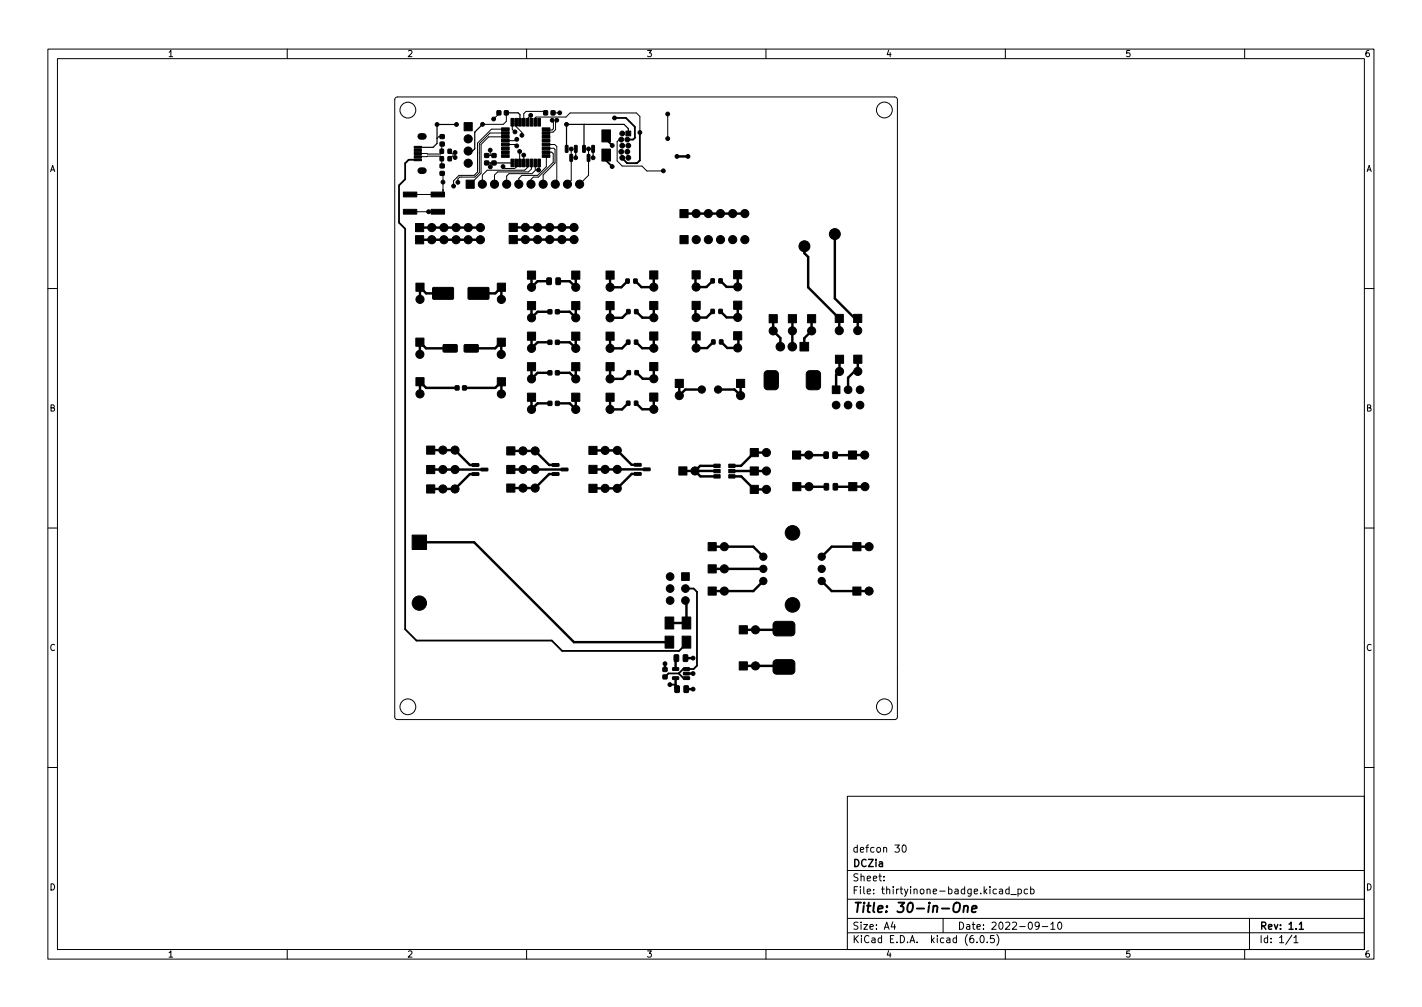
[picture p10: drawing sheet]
<svg xmlns="http://www.w3.org/2000/svg" width="297mm" height="210mm" viewBox="0 0 297 210" stroke-linecap="round" stroke-linejoin="round" font-family="sans-serif">
<defs><g id="words">
<text font-size="2.8" x="178" y="190.6">Title: 30-in-One</text>
<g font-size="2.1">
<text x="178" y="178">defcon 30</text>
<text x="178" y="184">Sheet:</text>
<text x="178" y="181">DCZia</text>
<text x="178" y="186.7">File: thirtyinone-badge.kicad_pcb</text>
<text x="178" y="196.9">KiCad E.D.A. kicad (6.0.5)</text>
<text x="178" y="194.1">Size: A4</text>
<text x="200" y="194.1">Date: 2022-09-10</text>
<text x="263" y="194.1">Rev: 1.1</text>
<text x="263" y="196.9">Id: 1/1</text>
</g>
<g font-size="1.8">
<text x="35" y="11.9">1</text>
<text x="85" y="11.9">2</text>
<text x="135" y="11.9">3</text>
<text x="185" y="11.9">4</text>
<text x="235" y="11.9">5</text>
<text x="285" y="11.9">6</text>
<text x="10.3" y="35.9">A</text>
<text x="285.3" y="35.9">A</text>
<text x="10.3" y="85.9">B</text>
<text x="285.3" y="85.9">B</text>
<text x="10.3" y="135.9">C</text>
<text x="285.3" y="135.9">C</text>
<text x="10.3" y="185.9">D</text>
<text x="285.3" y="185.9">D</text>
<text x="35" y="199.9">1</text>
<text x="85" y="199.9">2</text>
<text x="135" y="199.9">3</text>
<text x="185" y="199.9">4</text>
<text x="235" y="199.9">5</text>
<text x="285" y="199.9">6</text>
</g>
</g></defs>
<g fill="none" stroke="#000" stroke-width=".21">
<path d="M10 10.2h277v190.1h-277zM12 12.2h273v186.1h-273zM60 10.2v2M110 10.2v2M160 10.2v2M210 10.2v2M260 10.2v2M82.6 20.4l.4-.2h103.9l.4 .3 .2 .3v128.9l-.3 .4-.3 .1h-103.9l-.4-.2-.1-.3v-128.9zM87.3 32.7l4.7-.1 .3 .3 .1 1.7M92.4 30.1l-.1 1.8-.3 .3-4.7-.1M92.4 36.2l.1 .2v3.8M92.4 28.5h-.7l-.4 .4"/>
<path d="M92.5 39.6h.1M93.9 31.6l.6 .5h.3l.3-.3M95.1 32.9l-.3-.3h-.3l-.6 .5M101.7 32.5h1.5M102.4 34h.1M102.4 31.3v.1M102.4 31.4v1.1M102.4 34v.8M104.2 23.6v.2l-1.1 1M105.6 27h-2.9l-2.9 2.9v6l-.8 .7h-3.1l-1.2 1.1v1.2M105.6 27.8h-3.2l-2.3 2.2v6l-.9 1h-3.2l-.4 .4v.7M105.6 30.2h2.1l.2 .3"/>
<path d="M105.6 28.6h-3.5l-1.6 1.6v6l-2.3 2.3M105.8 23.6v1.7l-.7 .7h-4.3M107 25.5v1.5l.6 .5M107.8 25.5v.9l1.2 1.2v.6M107.8 34v.9l-.3 .3h-2l-.4-.4M107.9 29.1l-.2 .3h-2.1M108.5 31.6l.1 2.4M109.4 32.4h.1M109.4 32.4v1.6M110.2 34v.9l-.6 .6h-7.8l-1 1.1v1.9M110.9 24.1l-.7 .6v.8M111 34v1.3l-.6 .6h-6.5l-.6 .6v2"/>
<path d="M111.8 25.5v-.9l.2-.2h6.2l.9-.8h13.8l.8 .7v3.4M111.8 34v1.6l-.7 .7h-4.8l-.5 .5v1.7M112.6 34v1.4l-.1 .1M114 23.6l-.3-.3h-3.8l-.5 .4v1.8M114.1 30.2h1.8l.4 .4v7.5l-.3 .4M114.1 31.8h1.2l.3 .3v1.8l-3.1 3.1h-1.1l-.5 .5v1M114.1 32.6v2.2l-1.8 1.8h-3.3l-.6 .7v1.2M114.1 31h.1M114.1 31h1.6l.2 .2v2.8l-2.4 2.5v2M115.4 25.1l.2 .3v1.5l-.3 .2-1.2-.1M115.5 23.6h1.4M116.3 25.1l-.3 .3v1.7l-.5 .5-1.4 .2"/>
<path d="M119.3 31.1v6.6l-.8 .8M122.9 31.1v5.5l-1.8 1.9M129.8 29.1h-.5l-.4 .5v4l1.1 1.1h4.1l1 1h3.4M138.6 35.7h-.1M139.5 23.8v5.1M85.7 44.2h5.8M85.7 40.6h5.8M10 60.2h2M285 60.2h2M10 110.2h2M285 110.2h2M10 160.2h2"/>
<path d="M177 166.3h108v32h-108zM186.9 176.4h1l-.5 .6 .4 .1v.7l-.2 .1-.7-.1M188.6 176.6l.2-.2a.8 .8 0 0 1 .5 .8 .8 .8 0 0 1-.5 .7l-.2-.1-.2-.4zM285 160.2h2M60 198.3v2M110 198.3v2M160 198.3v2M177 194.8h108M177 191.8h108M177 187.8h108M177 181.8h108M184.6 183.8v.1"/>
<path d="M184.6 183v.1M186.5 192.5l-.4 1h1M186.9 193v1M197 191.8v3M204.1 196.7v.1M204.9 195.4l.2-.1a.8 .8 0 0 1 .5 .8 .8 .8 0 0 1-.5 .7 1 1 0 0 1-.2-1.4zM206.2 196.7v.1M207.6 195.3h-.7v.7l.2-.1 .5 .1 .1 .2-.1 .5-.2 .1-.5-.1M208.2 195.1a1.72 1.72 0 0 1 0 2.3M208.8 185.7h.6v.9M209.4 186l-.5 .1-.2 .2 .2 .3h.5M210 198.3v2"/>
<path d="M210.8 185.7l-.4-.1-.3 .3 .1 .7h.6M210.8 185.1v1.5M211.1 186.8h1.2M212.6 185.7l.5-.1 .3 .3-.2 .7h-.6M212.6 185.6v1.5M214.6 185.7l-.4-.1-.3 .3 .2 .7h.5M215.3 185.7l.4-.1 .3 .3-.1 .7h-.6M215.3 185.1v1.5M217.1 193.2l-.3 .3-.4-.1-.2-.2 .2-.6 .4-.1 .2 .2a.99 .99 0 0 1-.4 1.3h-.2M217.7 193.5h1.2M219.5 193l.4-.5v1.5M219.5 194h.9"/>
<path d="M221.1 192.6l.2-.1a.8 .8 0 0 1 .5 .8 .8 .8 0 0 1-.5 .7 1 1 0 0 1-.2-1.4zM260 198.3v2M261 191.8v6.5M269.9 195.3l-1.3 1.9M270.3 195.8l.4-.5v1.5M270.3 196.8h.8"/>
<circle cx="85.2" cy="23" r="1.65"/>
<circle cx="184.7" cy="23" r="1.65"/>
<circle cx="85.2" cy="147.6" r="1.65"/>
<circle cx="184.7" cy="147.6" r="1.65"/>
</g>
<path d="M271.4 193l.4-.5v1.5M271.4 194h.9" fill="none" stroke="#000" stroke-width=".3"/>
<path d="M199.3 188.7a.69 .69 0 0 1 1.2 0 1.47 1.47 0 0 1-.6 1.8l-.6-.1a1.5 1.5 0 0 1 0-1.7zM201.4 189.3l.3-.2 .4 .1v1.3M201.4 189.1l-.2 1.4M203 189.8l1-.2v-.4h-.8l-.2 1 .2 .3 .6-.1" fill="none" stroke="#000" stroke-width=".4"/>
<g fill="#000" stroke="#000" stroke-width=".21">
<path d="M86.5 33.2h1.5v.4h-1.5zM86.5 32.5h1.5v.4h-1.5zM86.5 31.9h1.5v.4h-1.5zM86.5 31.2h1.5v.4h-1.5zM86.5 30.6h1.5v.4h-1.5zM91.9 31.2h.7v.8h-.7zM91.9 32.7h.7v.9h-.7zM92 35.8h.8v.8h-.8zM92 34.3h.8v.7h-.8zM92 29.7h.8v.8h-.8zM92 28.1h.8v.8h-.8zM93.6 31.2h.7v.8h-.7z"/>
<path d="M93.6 32.7h.7v.9h-.7zM96.9 25.6h1.7v1.7h-1.7zM97.4 37.6h1.7v1.7h-1.7zM101.3 33.6h.8v.8h-.8zM101.3 32.1h.8v.8h-.8zM102.8 33.6h.8v.8h-.8zM102.8 32.1h.8v.8h-.8zM103.8 23.1h.8v.9h-.8zM104.8 32.3h1.6v.5h-1.6zM104.8 31.5h1.6v.5h-1.6zM104.8 30.7h1.6v.5h-1.6zM104.8 29.9h1.6v.5h-1.6z"/>
<path d="M104.8 29.1h1.6v.5h-1.6zM104.8 28.3h1.6v.5h-1.6zM104.8 27.5h1.6v.5h-1.6zM104.8 26.7h1.6v.5h-1.6zM105.4 23.1h.7v.9h-.7zM106.7 24.7h.6v1.6h-.6zM106.7 33.2h.6v1.6h-.6zM107.5 24.7h.6v1.6h-.6zM107.5 33.2h.6v1.6h-.6zM108.3 24.7h.6v1.6h-.6zM108.3 33.2h.6v1.6h-.6zM109.1 24.7h.6v1.6h-.6z"/>
<path d="M109.1 33.2h.6v1.6h-.6zM109.9 24.7h.6v1.6h-.6zM109.9 33.2h.6v1.6h-.6zM110.7 24.7h.6v1.6h-.6zM110.7 33.2h.6v1.6h-.6zM111.5 24.7h.6v1.6h-.6zM111.5 33.2h.6v1.6h-.6zM112.3 24.7h.6v1.6h-.6zM112.3 33.2h.6v1.6h-.6zM113.3 26.7h1.6v.5h-1.6zM113.3 27.5h1.6v.5h-1.6zM113.3 28.3h1.6v.5h-1.6z"/>
<path d="M113.3 29.1h1.6v.5h-1.6zM113.3 29.9h1.6v.5h-1.6zM113.3 30.7h1.6v.5h-1.6zM113.3 31.5h1.6v.5h-1.6zM113.3 32.3h1.6v.5h-1.6zM113.6 23.1h.8v.9h-.8zM115.1 23.1h.8v.9h-.8zM118.1 30.4h.6l-.1 1.4-.5-.1zM119.1 32.3h.5l-.1 1.4-.5-.1zM120 30.4h.6l-.1 1.4-.5-.1zM121.7 30.4h.6l-.1 1.4-.5-.1zM122.7 32.3h.5l-.1 1.4-.4-.1z"/>
<path d="M123.6 30.4h.6l-.1 1.4-.5-.1zM125.7 31.1h1.8v2.5h-1.8zM125.7 27.1h1.8v2.5h-1.8zM130.7 27.4h1v1h-1zM84.3 40.1h2.8v1h-2.8zM84.3 43.7h2.8v1h-2.8zM86.8 49.2h1.7v1.7h-1.7zM86.8 46.7h1.7v1.7h-1.7zM90.1 40.1h2.8v1h-2.8zM90.1 43.7h2.8v1h-2.8zM106.4 49.2h1.7v1.7h-1.7zM106.4 46.6h1.7v1.7h-1.7z"/>
<path d="M110.2 56.6h1.7v1.7h-1.7zM114.3 58.1l.6-.1 .3 .1v1.1l-.2 .2h-.6l-.2-.1zM116.2 58.1l.6-.1 .3 .1v1.1l-.2 .2h-.6l-.2-.1zM119.4 56.6h1.7v1.7h-1.7zM126.6 56.6h1.7v1.7h-1.7zM130.7 58.3h.7v.8h-.7zM132.4 58.3h.7v.8h-.7zM135.7 56.6h1.7v1.7h-1.7zM142 43.7h1.7v1.7h-1.7zM142 49.2h1.7v1.7h-1.7zM144.6 56.5h1.7v1.7h-1.7zM148.5 58.2h.7v.9h-.7z"/>
<path d="M150.2 58.2h.7v.9h-.7zM153.2 56.5h1.7v1.7h-1.7zM86.9 70.6h1.7v1.7h-1.7zM86.9 59.1h1.7v1.7h-1.7zM90.4 60.1l4.2-.1 .2 .3-.1 2-.2 .2h-4l-.1-.2zM92.6 72l2.8-.1 .1 .3v1.2l-.2 .1h-2.6l-.2-.2zM97 72l2.8-.1 .1 .3v1.2l-.2 .1h-2.6l-.2-.2zM97.8 60.1l4.2-.1 .2 .3-.1 2-.2 .2h-4l-.1-.2zM103.9 70.6h1.7v1.7h-1.7zM103.9 59.1h1.7v1.7h-1.7zM110.2 75.7h1.7v1.7h-1.7zM110.2 69.3h1.7v1.7h-1.7z"/>
<path d="M110.2 63h1.7v1.7h-1.7zM114.5 77.4h.8v.9h-.8zM114.5 71.1h.8v.8h-.8zM114.5 64.7h.8v.8h-.8zM116 77.4h.8v.9h-.8zM116 71.1h.8v.8h-.8zM116 64.7h.8v.8h-.8zM119.4 69.3h1.7v1.7h-1.7zM119.4 75.7h1.7v1.7h-1.7zM119.4 63h1.7v1.7h-1.7zM126.6 63h1.7v1.7h-1.7zM126.6 75.7h1.7v1.7h-1.7z"/>
<path d="M126.6 69.3h1.7v1.7h-1.7zM130.9 71h.7v.9h-.7zM130.9 64.6h.7v.9h-.7zM131 77.4h.7v.8h-.7zM132.5 71h.7v.9h-.7zM132.6 64.6h.7v.9h-.7zM132.6 77.4h.7v.8h-.7zM135.7 75.7h1.7v1.7h-1.7zM135.7 62.9h1.7v1.7h-1.7zM135.7 69.3h1.7v1.7h-1.7zM144.6 69.3h1.7v1.7h-1.7zM144.6 62.9h1.7v1.7h-1.7z"/>
<path d="M148.5 64.6h.7v.8h-.7zM148.7 71h.6v.8h-.6zM150.2 64.6h.7v.8h-.7zM150.3 71h.7v.8h-.7zM153.2 69.3h1.7v1.7h-1.7zM153.2 62.9h1.7v1.7h-1.7zM160.7 65.7h1.7v1.7h-1.7zM159.8 77.7l.6-.3h1.6l.4 .3 .2 .4v2.5l-.3 .6-.4 .2h-1.5l-.6-.3-.2-.5v-2.5zM164.7 65.7h1.7v1.7h-1.7zM167.1 71.5h1.8v1.8h-1.8zM168.7 65.7h1.7v1.7h-1.7zM168.7 77.5l.5-.1h1.5l.5 .3 .2 .4v2.5l-.3 .6-.4 .2h-1.5l-.6-.3-.2-.5v-2.5z"/>
<path d="M174.5 65.6h1.7v1.7h-1.7zM174.5 74.2h1.7v1.7h-1.7zM178.3 65.6h1.7v1.7h-1.7zM178.3 74.2h1.7v1.7h-1.7zM86.9 78.9h1.7v1.7h-1.7zM89.1 93.1h1.7v1.7h-1.7zM89.1 97.2h1.7v1.7h-1.7zM95.1 80.6h.8v.8h-.8zM96.6 80.6h.8v.8h-.8zM98.6 96.8h1.4v.5l-1.3 .1zM98.6 98.7h1.4v.5l-1.3 .1zM100.5 97.8l1.3-.1 .1 .5-1.4 .1z"/>
<path d="M103.9 78.9h1.7v1.7h-1.7zM105.9 93.3h1.7v1.7h-1.7zM105.9 97.2h1.7v1.7h-1.7zM110.2 82.1h1.7v1.7h-1.7zM114.5 83.8h.8v.8h-.8zM115.4 96.8h1.3l.1 .5-1.4 .1zM115.4 98.7h1.3l.1 .5-1.4 .1zM116 83.8h.8v.8h-.8zM117.2 97.8l1.4-.1 .1 .5-1.4 .1zM119.4 82.1h1.7v1.7h-1.7zM123 93.2h1.7v1.7h-1.7zM123 97.2h1.7v1.7h-1.7z"/>
<path d="M126.6 82.1h1.7v1.7h-1.7zM130.9 83.8h.7v.8h-.7zM132.5 96.8h1.4v.5h-1.3zM132.5 98.7h1.4v.5h-1.3zM132.5 83.8h.7v.8h-.7zM134.4 97.7h1.3l.1 .5-1.4 .1zM135.7 82.1h1.7v1.7h-1.7zM141 79.2h1.7v1.7h-1.7zM141.8 97.5h1.7v1.7h-1.7zM149.1 96.9h1.3v.7h-1.3zM149.1 98h1.3v.7h-1.3zM149.1 99.1h1.3v.7h-1.3z"/>
<path d="M152.2 99.1h1.3v.7h-1.3zM152.2 98h1.3v.7h-1.3zM152.2 96.9h1.3v.7h-1.3zM153.9 79.2h1.7v1.7h-1.7zM156.7 97.5h1.7v1.7h-1.7zM156.7 93.6h1.7v1.7h-1.7zM165.5 94.2h1.7v1.7h-1.7zM172.2 94.4l.6-.1 .2 .2 .1 1-.2 .2h-.6l-.2-.1zM173.9 80.6h1.6v1.6h-1.6zM174 94.4l.7-.1 .2 .2v1l-.1 .2h-.6l-.2-.1zM177.2 94.2h1.7v1.7h-1.7zM86.1 111.7h3v3h-3z"/>
<path d="M89.1 101.2h1.7v1.7h-1.7zM105.9 101.1h1.7v1.7h-1.7zM123 101.1h1.7v1.7h-1.7zM142.4 119.6h1.6v1.6h-1.6zM147.9 117.9h1.7v1.7h-1.7zM147.9 113.3h1.7v1.7h-1.7zM156.7 101.3h1.7v1.7h-1.7zM165.6 100.8h1.7v1.7h-1.7zM172.2 101l.7-.1 .2 .2v1l-.1 .2h-.6l-.2-.1zM174.1 101l.6-.1 .3 .2v1l-.2 .2h-.5l-.3-.1zM177.3 100.8h1.7v1.7h-1.7zM178.2 113.3h1.7v1.7h-1.7z"/>
<path d="M138.9 128.8h1.8v2.5h-1.8zM138.9 132.8h1.8v2.5h-1.8zM140.9 136.8l.6-.1 .3 .1v1.1l-.2 .2h-.6l-.2-.1zM140.5 139.4h1.2l.1 .5-1.2 .1zM142.5 128.8h1.8v2.5h-1.8zM142.5 132.8h1.8v2.5h-1.8zM142.8 136.8l.6-.1 .3 .1v1.1l-.2 .2h-.6l-.2-.1zM142.8 139.4h1.2l.1 .5-1.3 .1zM147.9 122.6h1.7v1.7h-1.7zM154.4 138.2h1.7v1.7h-1.7zM154.4 130.7h1.7v1.7h-1.7zM161.8 129.9l.4-.2 3.4 .1 .4 .5v2l-.2 .3-.5 .2-3.4-.1-.3-.2-.1-.5v-1.7z"/>
<path d="M178.2 122.6h1.7v1.7h-1.7zM138.5 141h.8v.7h-.8zM138.5 139.4h.8v.8h-.8zM141 143.2h.7l.2 .1v1.1l-.1 .2h-.6l-.2-.1zM140.5 141.3h1.2l.1 .5-1.2 .1zM142.9 143.2h.7l.2 .1v1.1l-.1 .2h-.6l-.2-.1zM142.8 141.3h1.2l.1 .5-1.3 .1zM142.8 140.4l1.2-.1 .1 .5-1.3 .1zM161.8 137.9l.4-.2 3.4 .1 .4 .5v2l-.2 .3-.5 .2-3.4-.1-.3-.2-.1-.5v-1.7z"/>
<circle cx="91.3" cy="26" r=".4"/>
<circle cx="92.5" cy="38" r=".4"/>
<circle cx="94.8" cy="38.9" r=".4"/>
<circle cx="95.1" cy="31.8" r=".4"/>
<circle cx="95.1" cy="32.9" r=".4"/>
<circle cx="95.4" cy="26" r=".4"/>
<circle cx="95.6" cy="38.1" r=".4"/>
<circle cx="97.8" cy="34.1" r=".85"/>
<circle cx="97.8" cy="29" r=".85"/>
<circle cx="97.8" cy="31.5" r=".85"/>
<circle cx="100.8" cy="38.5" r=".85"/>
<circle cx="100.8" cy="26" r=".4"/>
<circle cx="102.4" cy="31.3" r=".4"/>
<circle cx="102.4" cy="34.8" r=".4"/>
<circle cx="103.1" cy="24.8" r=".4"/>
<circle cx="103.3" cy="38.5" r=".85"/>
<circle cx="105.1" cy="34.8" r=".4"/>
<circle cx="105.8" cy="38.5" r=".85"/>
<circle cx="107.6" cy="27.5" r=".4"/>
<circle cx="107.9" cy="30.5" r=".4"/>
<circle cx="107.9" cy="29.1" r=".4"/>
<circle cx="108.4" cy="38.5" r=".85"/>
<circle cx="108.5" cy="31.6" r=".4"/>
<circle cx="109" cy="28.2" r=".4"/>
<circle cx="109.4" cy="32.4" r=".4"/>
<circle cx="110.9" cy="24.1" r=".4"/>
<circle cx="110.9" cy="38.5" r=".85"/>
<circle cx="112.5" cy="35.5" r=".4"/>
<circle cx="113.5" cy="38.5" r=".85"/>
<circle cx="115.4" cy="25.1" r=".4"/>
<circle cx="116" cy="38.5" r=".85"/>
<circle cx="116.3" cy="25.1" r=".4"/>
<circle cx="116.9" cy="23.6" r=".4"/>
<circle cx="118.3" cy="26" r=".4"/>
<circle cx="118.5" cy="38.5" r=".85"/>
<circle cx="119.3" cy="31.1" r=".4"/>
<circle cx="120.3" cy="32.9" r=".4"/>
<circle cx="121.1" cy="38.5" r=".85"/>
<circle cx="122.9" cy="31.1" r=".4"/>
<circle cx="123.9" cy="32.9" r=".4"/>
<circle cx="127.9" cy="34.8" r=".4"/>
<circle cx="127.9" cy="30.4" r=".4"/>
<circle cx="128.4" cy="24.6" r=".4"/>
<circle cx="129.8" cy="31.7" r=".5"/>
<circle cx="129.8" cy="29.1" r=".5"/>
<circle cx="130" cy="27.9" r=".5"/>
<circle cx="130" cy="30.4" r=".5"/>
<circle cx="130" cy="32.9" r=".5"/>
<circle cx="131" cy="31.7" r=".5"/>
<circle cx="131" cy="29.1" r=".5"/>
<circle cx="131.2" cy="32.9" r=".5"/>
<circle cx="131.2" cy="30.4" r=".5"/>
<circle cx="133.7" cy="27.7" r=".4"/>
<circle cx="138.6" cy="35.7" r=".4"/>
<circle cx="139.5" cy="23.8" r=".4"/>
<circle cx="139.5" cy="28.9" r=".4"/>
<circle cx="141.4" cy="32.7" r=".4"/>
<circle cx="143.7" cy="32.7" r=".4"/>
<circle cx="89.5" cy="44.2" r=".4"/>
<circle cx="90.2" cy="47.5" r=".85"/>
<circle cx="90.2" cy="50.1" r=".85"/>
<circle cx="92.7" cy="50.1" r=".85"/>
<circle cx="92.7" cy="47.5" r=".85"/>
<circle cx="95.3" cy="47.5" r=".85"/>
<circle cx="95.3" cy="50.1" r=".85"/>
<circle cx="97.8" cy="50.1" r=".85"/>
<circle cx="97.8" cy="47.5" r=".85"/>
<circle cx="100.3" cy="47.5" r=".85"/>
<circle cx="100.3" cy="50.1" r=".85"/>
<circle cx="109.8" cy="47.5" r=".85"/>
<circle cx="109.8" cy="50" r=".85"/>
<circle cx="111" cy="60" r=".85"/>
<circle cx="112.3" cy="50" r=".85"/>
<circle cx="112.3" cy="47.5" r=".85"/>
<circle cx="114.8" cy="47.5" r=".85"/>
<circle cx="114.8" cy="50" r=".85"/>
<circle cx="117.4" cy="50" r=".85"/>
<circle cx="117.4" cy="47.5" r=".85"/>
<circle cx="119.9" cy="47.5" r=".85"/>
<circle cx="119.9" cy="50" r=".85"/>
<circle cx="120.3" cy="60" r=".85"/>
<circle cx="127.4" cy="60" r=".85"/>
<circle cx="136.6" cy="60" r=".85"/>
<circle cx="145.4" cy="59.9" r=".85"/>
<circle cx="145.4" cy="44.6" r=".85"/>
<circle cx="145.4" cy="50" r=".85"/>
<circle cx="148" cy="44.6" r=".85"/>
<circle cx="148" cy="50" r=".85"/>
<circle cx="150.5" cy="44.6" r=".85"/>
<circle cx="150.5" cy="50" r=".85"/>
<circle cx="153" cy="44.6" r=".85"/>
<circle cx="153.1" cy="50" r=".85"/>
<circle cx="154.1" cy="59.9" r=".85"/>
<circle cx="155.6" cy="44.6" r=".85"/>
<circle cx="155.6" cy="50" r=".85"/>
<circle cx="168" cy="51.4" r="1.14"/>
<circle cx="174.4" cy="48.9" r="1.14"/>
<circle cx="87.7" cy="74" r=".85"/>
<circle cx="87.7" cy="62.5" r=".85"/>
<circle cx="104.7" cy="74" r=".85"/>
<circle cx="104.7" cy="62.5" r=".85"/>
<circle cx="111" cy="66.4" r=".85"/>
<circle cx="111" cy="79.1" r=".85"/>
<circle cx="111" cy="72.7" r=".85"/>
<circle cx="120.3" cy="66.4" r=".85"/>
<circle cx="120.3" cy="72.7" r=".85"/>
<circle cx="120.3" cy="79.1" r=".85"/>
<circle cx="127.4" cy="72.7" r=".85"/>
<circle cx="127.4" cy="66.4" r=".85"/>
<circle cx="127.4" cy="79.1" r=".85"/>
<circle cx="136.6" cy="72.7" r=".85"/>
<circle cx="136.6" cy="66.3" r=".85"/>
<circle cx="136.6" cy="79.1" r=".85"/>
<circle cx="145.4" cy="66.3" r=".85"/>
<circle cx="145.4" cy="72.7" r=".85"/>
<circle cx="154.1" cy="72.7" r=".85"/>
<circle cx="154.1" cy="66.3" r=".85"/>
<circle cx="161.5" cy="69.1" r=".85"/>
<circle cx="163" cy="72.4" r=".9"/>
<circle cx="165.5" cy="72.4" r=".9"/>
<circle cx="165.5" cy="69.1" r=".85"/>
<circle cx="169.5" cy="69.1" r=".85"/>
<circle cx="175.3" cy="69" r=".85"/>
<circle cx="175.4" cy="77.6" r=".85"/>
<circle cx="179.2" cy="69" r=".85"/>
<circle cx="179.2" cy="77.5" r=".85"/>
<circle cx="87.7" cy="82.2" r=".85"/>
<circle cx="92.5" cy="98" r=".85"/>
<circle cx="92.5" cy="94" r=".85"/>
<circle cx="95" cy="98" r=".85"/>
<circle cx="95" cy="94" r=".85"/>
<circle cx="104.7" cy="82.3" r=".85"/>
<circle cx="109.2" cy="94.1" r=".85"/>
<circle cx="109.2" cy="98" r=".85"/>
<circle cx="111" cy="85.5" r=".85"/>
<circle cx="111.8" cy="94.1" r=".85"/>
<circle cx="111.8" cy="98" r=".85"/>
<circle cx="120.3" cy="85.5" r=".85"/>
<circle cx="126.4" cy="94" r=".85"/>
<circle cx="126.4" cy="98" r=".85"/>
<circle cx="127.4" cy="85.5" r=".85"/>
<circle cx="128.9" cy="94" r=".85"/>
<circle cx="128.9" cy="98" r=".85"/>
<circle cx="136.6" cy="85.5" r=".85"/>
<circle cx="141.9" cy="82.6" r=".85"/>
<circle cx="145.2" cy="98.3" r=".85"/>
<circle cx="146.6" cy="81.3" r=".76"/>
<circle cx="150" cy="81.3" r=".76"/>
<circle cx="154.7" cy="82.6" r=".85"/>
<circle cx="160.1" cy="94.5" r=".85"/>
<circle cx="160.1" cy="98.3" r=".85"/>
<circle cx="168.9" cy="95" r=".85"/>
<circle cx="174.7" cy="84.6" r=".8"/>
<circle cx="177.2" cy="84.6" r=".8"/>
<circle cx="177.2" cy="81.4" r=".8"/>
<circle cx="179.7" cy="84.6" r=".8"/>
<circle cx="179.7" cy="81.4" r=".8"/>
<circle cx="180.6" cy="95" r=".85"/>
<circle cx="92.5" cy="102.1" r=".85"/>
<circle cx="95" cy="102.1" r=".85"/>
<circle cx="109.2" cy="101.9" r=".85"/>
<circle cx="111.8" cy="101.9" r=".85"/>
<circle cx="126.4" cy="102" r=".85"/>
<circle cx="128.9" cy="102" r=".85"/>
<circle cx="151.3" cy="118.8" r=".85"/>
<circle cx="151.3" cy="114.1" r=".85"/>
<circle cx="159.4" cy="118.8" r=".76"/>
<circle cx="159.4" cy="116.2" r=".76"/>
<circle cx="160.1" cy="102.2" r=".85"/>
<circle cx="165.5" cy="111.3" r="1.52"/>
<circle cx="169" cy="101.6" r=".85"/>
<circle cx="171.6" cy="118.8" r=".76"/>
<circle cx="171.6" cy="116.2" r=".76"/>
<circle cx="180.7" cy="101.6" r=".85"/>
<circle cx="181.5" cy="114.1" r=".85"/>
<circle cx="87.6" cy="125.9" r="1.5"/>
<circle cx="138.9" cy="138.6" r=".4"/>
<circle cx="140" cy="125.4" r=".8"/>
<circle cx="140" cy="120.4" r=".8"/>
<circle cx="140" cy="122.9" r=".8"/>
<circle cx="143.2" cy="125.4" r=".8"/>
<circle cx="143.2" cy="122.9" r=".8"/>
<circle cx="144.8" cy="137.4" r=".4"/>
<circle cx="151.3" cy="123.4" r=".85"/>
<circle cx="157.8" cy="139" r=".85"/>
<circle cx="157.8" cy="131.5" r=".85"/>
<circle cx="159.4" cy="121.3" r=".76"/>
<circle cx="165.5" cy="126.3" r="1.52"/>
<circle cx="171.6" cy="121.3" r=".76"/>
<circle cx="181.5" cy="123.4" r=".85"/>
<circle cx="139.9" cy="142.9" r=".4"/>
<circle cx="144.8" cy="140.6" r=".4"/>
<circle cx="144.8" cy="143.9" r=".4"/>
</g>
<path d="M87.9 35.6h.5M87.9 28.5h.5" fill="none" stroke="#000" stroke-width="1.4"/>
<g fill="none" stroke="#000" stroke-width=".51">
<path d="M141.4 32.7h2.3M87.7 47.5h12.7M87.7 50.1h12.7M107.2 47.5h12.7M107.2 50h12.7M111 57.4v2.6l1.3-1.3h2.4M120.3 57.4v2.6l-1.3-1.3h-2.4M127.4 57.4v2.6h2.4l1.3-1.3M136.6 57.4v2.6h-2.6l-1.3-1.3M142.9 44.6h12.7M145.3 57.4v2.5M148.9 58.6l-1.3 1.3h-2.2"/>
<path d="M154.1 57.4v2.5h-2.3l-1.3-1.3M168 51.4v1.5l.8 .8v6.3l6.5 6.5v2.5M174.4 48.9v13.4l4.2 4.2h.6v2.5M92.6 61.3h-3.6l-1.3-1.3v2.5M94 72.7h-5l-1.3-1.3v2.6M98.4 72.7h5l1.3-1.2v2.5M100 61.3h3.5l1.2-1.3v2.5M111 63.8v2.6l1.3-1.3h2.6M111 70.2v2.5l1.3-1.2h2.6M111 76.6v2.5l1.3-1.3h2.6M120.3 63.8v2.6l-1.3-1.3h-2.6M120.3 70.2v2.5l-1.3-1.2h-2.6"/>
<path d="M120.3 76.6v2.5l-1.3-1.3h-2.6M127.4 70.2v2.5h2.5l1.3-1.3M127.4 63.8v2.6h2.6l1.3-1.3M127.4 76.6v2.5h2.6l1.3-1.3M136.6 63.8v2.5h-2.4l-1.3-1.2M136.6 70.2v2.5h-2.5l-1.2-1.3M136.6 76.5v2.6h-2.3l-1.3-1.3M145.3 63.8v2.5M145.4 70.1v2.6h2.3l1.3-1.3M148.9 65l-1.3 1.3h-2.2M150.7 71.4l1.2 1.3h2.2M154.1 63.7v2.6h-2.3l-1.3-1.3"/>
<path d="M154.2 70.1v2.6M161.5 66.5v2.6l1.5 1.5v1.8M165.5 69.1v3.3M165.5 66.5v2.6M169.5 66.5v2.6M169.5 69.1l-1.5 1.5v1.8M175.4 75v2.6l-.7 .7v3.1M179.2 75v2.5h-.7l-1.3 1.4v2.5M90 98h11.2M90 94h5l3.2 3.1h1.1M95.3 81h-6.3l-1.3-1.3v2.5M97.2 81h6.3l1.2-1.3v2.6"/>
<path d="M99.3 99h-1.1l-3.2 3.1h-5M106.7 98h11.2M106.7 94.1h5.1l2.9 3h1.3M111 82.9v2.6l1.3-1.3h2.6M116 99h-1.3l-2.9 2.9h-5.1M120.3 82.9v2.6l-1.3-1.3h-2.6M123.9 94h5l3 3h1.3M127.4 82.9v2.6h2.5l1.3-1.3M129 98h-.1M133.2 98.9h-1.2l-3.1 3.1h-5M135.1 98h-11.2M136.6 82.9v2.6h-2.5l-1.2-1.3"/>
<path d="M141.9 80.1v2.5l1.3-1.3h3.4M142.6 98.3l7.2 .1M149.8 97.3h-3.5l-1.1 1 1.1 1.2h3.5M152.9 99.5h1.9l2.8 2.7h2.5M154.7 80.1v2.5l-1.3-1.3h-3.4M160.1 94.5h-2.5l-2.8 2.8h-1.9M160.1 98.3l-7.2 .1M166.4 95h6.2M180.6 95h-6.2M87.6 113.2h11.4l20.9 20.9h19.9M148.8 114.1h8.6l2 2.1M148.8 118.8h10.6"/>
<path d="M166.4 101.6h6.2M169 101.6h.1M178.1 101.6h.1M180.7 101.6h-6.2M181.5 114.1h-7.8l-2.1 2.1M138.9 138.6v1.2M141.3 137.4l-.2 .2v2.1M143.2 125.4l.2 .2v4.5h-3.6M143.2 137.4h1.6M155.3 139h8.2l.3 .3M159.4 121.3l-2 2.1h-8.6M163.8 131.3l-.3 .2h-8.2"/>
<path d="M171.6 121.3l2.1 2.1h7.8M141.1 141.6v2l.3 .3M143.3 143.9h1.5M143.4 140.6h1.4"/>
</g>
<path d="M95.4 26h-4.1v3.9l-.8 .9h-3.2M100.8 26l-1.6 1.6v3.5l-.5 .4h-.9M101.7 34h5.3M105.8 23.6h2.4l.4 .3v1.6M120.3 32.9h.1M120.3 31.1v1.8M122 26v5.1M123.9 31.1v1.8M131.2 27.9v-1.1l-.8-.8h-12.1l.1 5.1" fill="none" stroke="#000" stroke-width=".25"/>
<path d="M87.3 33.4h-1.9l-.8 .7v3.3l-1.2 1.3v7.8l1.2 1.3v83.6l2.4 2.3h28.3l2.1 2.2h24.5l1.5-1.5v-.3M126.6 28.4v.7l1.3 1.3M126.6 32.4v1.1l1.3 1.3M128.4 24.6h2.4l1.8 1.9v2.3l-.3 .3h-1.3M133.7 27.7v5.8l-.6 .6h-2.1l-1-1.2M143.2 122.9h1.7l.7 .7v15.4l-.7 .7h-2.2l-.9 .9M139.9 142.9h1.2M141.1 142.9v.1M141.2 143.7l.2 .2M141.8 140.6h-2.2l-.7 .7M141.8 140.6l1 1h.6" fill="none" stroke="#000" stroke-width=".38"/>
<use href="#words"/>
</svg>
